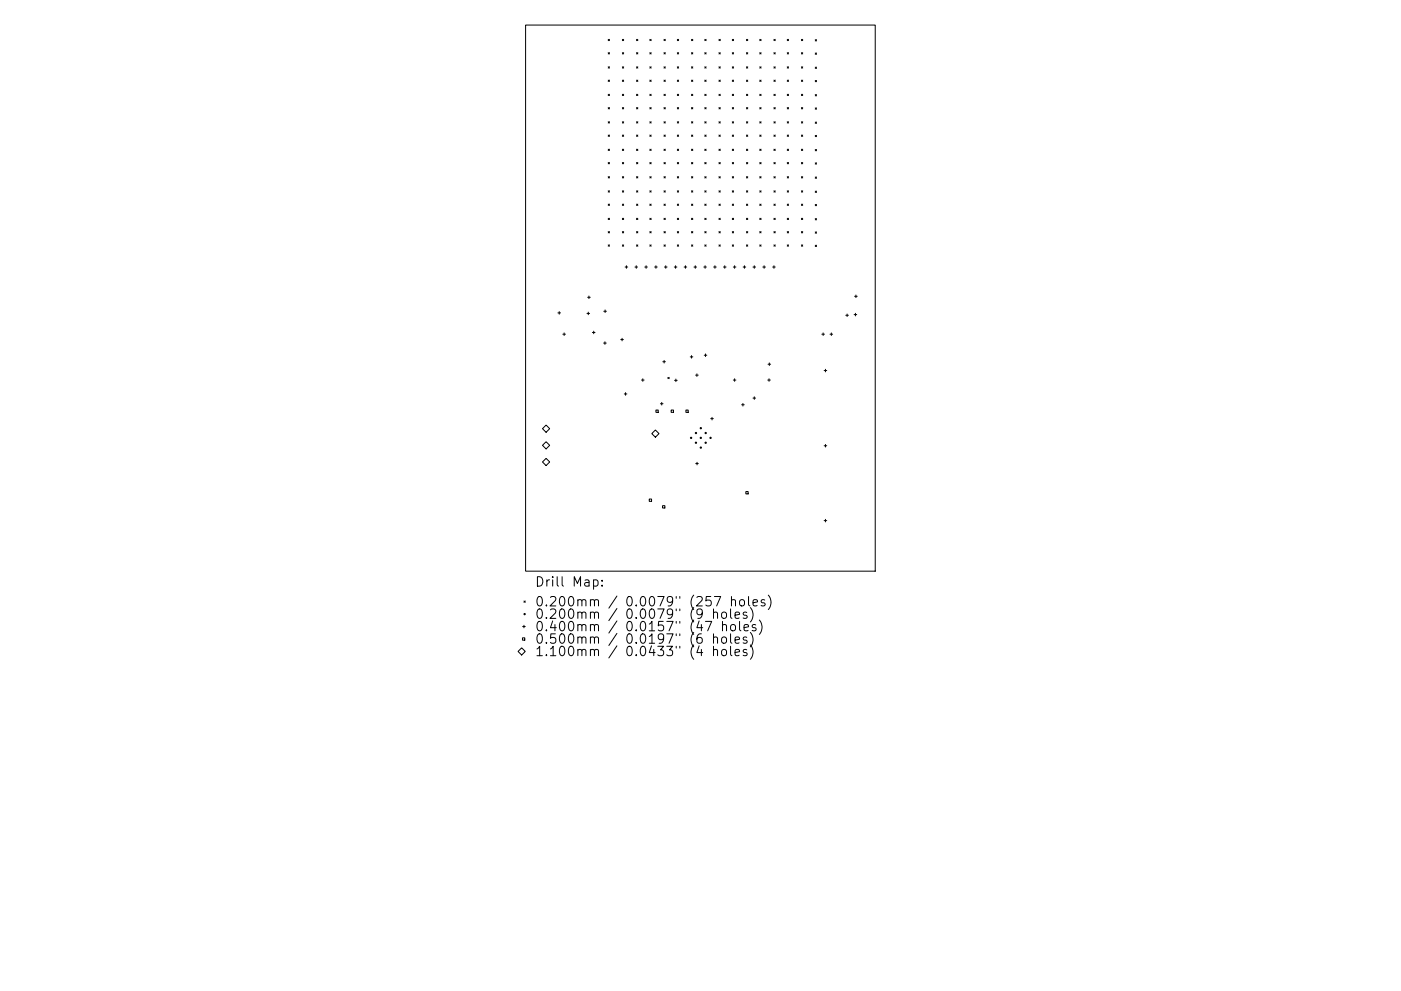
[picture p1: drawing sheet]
<svg xmlns="http://www.w3.org/2000/svg" width="297mm" height="210mm" viewBox="0 0 297 210" stroke-linecap="round" stroke-linejoin="round" font-family="sans-serif">
<defs><g id="words">
<g font-size="2.8">
<text x="113.4" y="124.5">Drill Map:</text>
<text x="113.4" y="128.7">0.200mm / 0.0079&quot; (257 holes)</text>
<text x="113.4" y="131.3">0.200mm / 0.0079&quot; (9 holes)</text>
<text x="113.4" y="133.9">0.400mm / 0.0157&quot; (47 holes)</text>
<text x="113.4" y="136.6">0.500mm / 0.0197&quot; (6 holes)</text>
<text x="113.4" y="139.2">1.100mm / 0.0433&quot; (4 holes)</text>
</g>
</g></defs>
<g fill="none" stroke="#000" stroke-width=".21">
<path d="M111.4 5.3h74.2v115.9h-74.2zM129 8.3l.2 .3M129 11.2l.2 .3M129 14.2l.2 .3M129 17l.2 .3M129.2 8.3l-.2 .3M129.2 11.2l-.2 .3M129.2 14.2l-.2 .3M129.2 17l-.2 .3M132 8.3l.2 .3M132 11.2l.2 .3M132 14.2l.2 .3"/>
<path d="M132 17l.2 .3M132.2 11.2l-.2 .3M132.2 17l-.2 .3M132.2 8.3l-.2 .3M132.2 14.2l-.2 .3M135 8.3l.2 .3M135 11.2l.2 .3M135 14.2l.2 .3M135 17l.2 .3M135.2 11.2l-.2 .3M135.2 17l-.2 .3M135.2 8.3l-.2 .3"/>
<path d="M135.2 14.2l-.2 .3M137.8 14.2l.3 .3M137.8 11.2l.3 .3M137.8 17l.3 .3M137.8 8.3l.3 .3M138.1 11.2l-.3 .3M138.1 17l-.3 .3M138.1 8.3l-.3 .3M138.1 14.2l-.3 .3M140.8 14.2l.3 .3M140.8 8.3l.3 .3M140.8 11.2l.3 .3"/>
<path d="M140.8 17l.3 .3M141.1 11.2l-.3 .3M141.1 17l-.3 .3M141.1 14.2l-.3 .3M141.1 8.3l-.3 .3M143.6 17l.3 .3M143.6 14.2l.3 .3M143.6 11.2l.3 .3M143.6 8.3l.3 .3M143.9 11.2l-.3 .3M143.9 17l-.3 .3M143.9 8.3l-.3 .3"/>
<path d="M143.9 14.2l-.3 .3M146.6 14.2l.3 .3M146.6 17l.3 .3M146.6 8.3l.3 .3M146.6 11.2l.3 .3M146.9 11.2l-.3 .3M146.9 17l-.3 .3M146.9 8.3l-.3 .3M146.9 14.2l-.3 .3M149.4 17l.3 .3M149.4 8.3l.3 .3M149.4 11.2l.3 .3"/>
<path d="M149.4 14.2l.3 .3M149.7 11.2l-.3 .3M149.7 17l-.3 .3M149.7 8.3l-.3 .3M149.7 14.2l-.3 .3M152.4 17l.3 .3M152.4 14.2l.3 .3M152.4 8.3l.3 .3M152.4 11.2l.3 .3M152.7 17l-.3 .3M152.7 11.2l-.3 .3M152.7 8.3l-.3 .3"/>
<path d="M152.7 14.2l-.3 .3M155.3 14.2l.2 .3M155.3 17l.2 .3M155.3 11.2l.2 .3M155.3 8.3l.2 .3M155.5 11.2l-.2 .3M155.5 14.2l-.2 .3M155.5 17l-.2 .3M155.5 8.3l-.2 .3M158.3 14.2l.2 .3M158.3 17l.2 .3M158.3 8.3l.2 .3"/>
<path d="M158.3 11.2l.2 .3M158.5 11.2l-.2 .3M158.5 17l-.2 .3M158.5 14.2l-.2 .3M158.5 8.3l-.2 .3M161.1 17l.3 .3M161.1 14.2l.3 .3M161.1 11.2l.3 .3M161.1 8.3l.3 .3M161.4 8.3l-.3 .3M161.4 11.2l-.3 .3M161.4 14.2l-.3 .3"/>
<path d="M161.4 17l-.3 .3M164.1 14.2l.3 .3M164.1 17l.3 .3M164.1 8.3l.3 .3M164.1 11.2l.3 .3M164.4 11.2l-.3 .3M164.4 8.3l-.3 .3M164.4 14.2l-.3 .3M164.4 17l-.3 .3M166.9 14.2l.3 .3M166.9 11.2l.3 .3M166.9 8.3l.3 .3"/>
<path d="M166.9 17l.3 .3M167.2 8.3l-.3 .3M167.2 11.2l-.3 .3M167.2 14.2l-.3 .3M167.2 17l-.3 .3M169.9 14.2l.3 .3M169.9 8.3l.3 .3M169.9 11.2l.3 .3M169.9 17l.3 .3M170.2 8.3l-.3 .3M170.2 11.2l-.3 .3M170.2 14.2l-.3 .3"/>
<path d="M170.2 17l-.3 .3M172.8 14.2l.3 .3M172.8 11.2l.3 .3M172.8 8.4l.3 .3M172.8 17.1l.3 .2M173.1 8.4l-.3 .3M173.1 11.2l-.3 .3M173.1 14.2l-.3 .3M173.1 17.1l-.3 .2M129 20l.2 .3M129 22.8l.2 .3M129 25.8l.2 .3"/>
<path d="M129 28.7l.2 .2M129 31.7l.2 .2M129 34.5l.2 .3M129 37.5l.2 .3M129.2 20l-.2 .3M129.2 22.8l-.2 .3M129.2 25.8l-.2 .3M129.2 28.7l-.2 .2M129.2 31.7l-.2 .2M129.2 34.5l-.2 .3M129.2 37.5l-.2 .3M132 20l.2 .3"/>
<path d="M132 25.8l.2 .3M132 31.7l.2 .2M132 37.5l.2 .3M132 22.8l.2 .3M132 28.7l.2 .2M132 34.5l.2 .3M132.2 22.8l-.2 .3M132.2 28.7l-.2 .2M132.2 34.5l-.2 .3M132.2 37.5l-.2 .3M132.2 20l-.2 .3M132.2 25.8l-.2 .3"/>
<path d="M132.2 31.7l-.2 .2M135 20l.2 .3M135 25.8l.2 .3M135 31.7l.2 .2M135 37.5l.2 .3M135 22.8l.2 .3M135 28.7l.2 .2M135 34.5l.2 .3M135.2 34.5l-.2 .3M135.2 22.8l-.2 .3M135.2 28.7l-.2 .2M135.2 37.5l-.2 .3"/>
<path d="M135.2 20l-.2 .3M135.2 25.8l-.2 .3M135.2 31.7l-.2 .2M137.8 31.7l.3 .2M137.8 37.5l.3 .3M137.8 20l.3 .3M137.8 22.8l.3 .3M137.8 28.7l.3 .2M137.8 34.5l.3 .3M137.8 25.8l.3 .3M138.1 22.8l-.3 .3M138.1 28.7l-.3 .2"/>
<path d="M138.1 31.7l-.3 .2M138.1 34.5l-.3 .3M138.1 37.5l-.3 .3M138.1 20l-.3 .3M138.1 25.8l-.3 .3M140.8 31.7l.3 .2M140.8 37.5l.3 .3M140.8 20l.3 .3M140.8 22.8l.3 .3M140.8 28.7l.3 .2M140.8 34.5l.3 .3M140.8 25.8l.3 .3"/>
<path d="M141.1 28.7l-.3 .2M141.1 34.5l-.3 .3M141.1 22.8l-.3 .3M141.1 31.7l-.3 .2M141.1 37.5l-.3 .3M141.1 20l-.3 .3M141.1 25.8l-.3 .3M143.6 20l.3 .3M143.6 25.8l.3 .3M143.6 22.8l.3 .3M143.6 31.7l.3 .2M143.6 28.7l.3 .2"/>
<path d="M143.6 34.5l.3 .3M143.6 37.5l.3 .3M143.9 22.8l-.3 .3M143.9 25.8l-.3 .3M143.9 28.7l-.3 .2M143.9 31.7l-.3 .2M143.9 34.5l-.3 .3M143.9 20l-.3 .3M143.9 37.5l-.3 .3M146.6 20l.3 .3M146.6 25.8l.3 .3M146.6 22.8l.3 .3"/>
<path d="M146.6 31.7l.3 .2M146.6 37.5l.3 .3M146.6 28.7l.3 .2M146.6 34.5l.3 .3M146.9 22.8l-.3 .3M146.9 28.7l-.3 .2M146.9 25.8l-.3 .3M146.9 31.7l-.3 .2M146.9 34.5l-.3 .3M146.9 20l-.3 .3M146.9 37.5l-.3 .3M149.4 25.8l.3 .3"/>
<path d="M149.4 31.7l.3 .2M149.4 22.8l.3 .3M149.4 28.7l.3 .2M149.4 20l.3 .3M149.4 37.5l.3 .3M149.4 34.5l.3 .3M149.7 20l-.3 .3M149.7 22.8l-.3 .3M149.7 25.8l-.3 .3M149.7 28.7l-.3 .2M149.7 31.7l-.3 .2M149.7 34.5l-.3 .3"/>
<path d="M149.7 37.5l-.3 .3M152.4 25.8l.3 .3M152.4 31.7l.3 .2M152.4 22.8l.3 .3M152.4 28.7l.3 .2M152.4 37.5l.3 .3M152.4 34.5l.3 .3M152.4 20l.3 .3M152.7 22.8l-.3 .3M152.7 20l-.3 .3M152.7 25.8l-.3 .3M152.7 28.7l-.3 .2"/>
<path d="M152.7 31.7l-.3 .2M152.7 37.5l-.3 .3M152.7 34.5l-.3 .3M155.3 37.5l.2 .3M155.3 28.7l.2 .2M155.3 34.5l.2 .3M155.3 20l.2 .3M155.3 22.8l.2 .3M155.3 25.8l.2 .3M155.3 31.7l.2 .2M155.5 20l-.2 .3M155.5 22.8l-.2 .3"/>
<path d="M155.5 25.8l-.2 .3M155.5 34.5l-.2 .3M155.5 37.5l-.2 .3M155.5 31.7l-.2 .2M155.5 28.7l-.2 .2M158.3 37.5l.2 .3M158.3 28.7l.2 .2M158.3 34.5l.2 .3M158.3 20l.2 .3M158.3 25.8l.2 .3M158.3 22.8l.2 .3M158.3 31.7l.2 .2"/>
<path d="M158.5 20l-.2 .3M158.5 22.8l-.2 .3M158.5 25.8l-.2 .3M158.5 31.7l-.2 .2M158.5 34.5l-.2 .3M158.5 37.5l-.2 .3M158.5 28.7l-.2 .2M161.1 20l.3 .3M161.1 22.8l.3 .3M161.1 25.8l.3 .3M161.1 28.7l.3 .2M161.1 31.7l.3 .2"/>
<path d="M161.1 37.5l.3 .3M161.1 34.5l.3 .3M161.4 20l-.3 .3M161.4 28.7l-.3 .2M161.4 31.7l-.3 .2M161.4 34.5l-.3 .3M161.4 37.5l-.3 .3M161.4 25.8l-.3 .3M161.4 22.8l-.3 .3M164.1 25.8l.3 .3M164.1 20l.3 .3M164.1 22.8l.3 .3"/>
<path d="M164.1 31.7l.3 .2M164.1 28.7l.3 .2M164.1 37.5l.3 .3M164.1 34.5l.3 .3M164.4 20l-.3 .3M164.4 25.8l-.3 .3M164.4 28.7l-.3 .2M164.4 31.7l-.3 .2M164.4 34.5l-.3 .3M164.4 22.8l-.3 .3M164.4 37.5l-.3 .3M166.9 25.8l.3 .3"/>
<path d="M166.9 28.7l.3 .2M166.9 31.7l.3 .2M166.9 22.8l.3 .3M166.9 34.5l.3 .3M166.9 37.5l.3 .3M166.9 20l.3 .3M167.2 22.8l-.3 .3M167.2 25.8l-.3 .3M167.2 28.7l-.3 .2M167.2 31.7l-.3 .2M167.2 20l-.3 .3M167.2 34.5l-.3 .3"/>
<path d="M167.2 37.5l-.3 .3M169.9 31.7l.3 .2M169.9 25.8l.3 .3M169.9 28.7l.3 .2M169.9 37.5l.3 .3M169.9 22.8l.3 .3M169.9 34.5l.3 .3M169.9 20l.3 .3M170.2 20l-.3 .3M170.2 22.8l-.3 .3M170.2 25.8l-.3 .3M170.2 28.7l-.3 .2"/>
<path d="M170.2 31.7l-.3 .2M170.2 34.5l-.3 .3M170.2 37.5l-.3 .3M172.8 31.7l.3 .3M172.8 34.5l.3 .3M172.8 37.5l.3 .3M172.8 28.7l.3 .3M172.8 25.9l.3 .3M172.8 22.9l.3 .3M172.8 20.1l.3 .2M173.1 20.1l-.3 .2M173.1 22.9l-.3 .3"/>
<path d="M173.1 25.9l-.3 .3M173.1 28.7l-.3 .3M173.1 31.7l-.3 .3M173.1 34.5l-.3 .3M173.1 37.5l-.3 .3M129 40.5l.2 .3M129 43.3l.2 .3M129 46.3l.2 .3M129 49.1l.2 .3M129 52l.2 .2M129.2 40.5l-.2 .3M129.2 43.3l-.2 .3"/>
<path d="M129.2 46.3l-.2 .3M129.2 49.1l-.2 .3M129.2 52l-.2 .2M132 40.5l.2 .3M132 46.3l.2 .3M132 43.3l.2 .3M132 49.1l.2 .3M132 52l.2 .2M132.2 43.3l-.2 .3M132.2 40.5l-.2 .3M132.2 46.3l-.2 .3M132.2 49.1l-.2 .3"/>
<path d="M132.2 52l-.2 .2M132.5 56.7h.6M132.8 56.4v.5M134.6 56.7h.6M134.9 56.4v.5M135 40.5l.2 .3M135 46.3l.2 .3M135 43.3l.2 .3M135 49.1l.2 .3M135 52l.2 .2M135.2 43.3l-.2 .3M135.2 40.5l-.2 .3"/>
<path d="M135.2 46.3l-.2 .3M135.2 49.1l-.2 .3M135.2 52l-.2 .2M136.7 56.7h.6M137 56.4v.5M137.8 40.5l.3 .3M137.8 43.3l.3 .3M137.8 46.3l.3 .3M137.8 49.1l.3 .3M137.8 52l.3 .2M138.1 40.5l-.3 .3M138.1 43.3l-.3 .3"/>
<path d="M138.1 46.3l-.3 .3M138.1 49.1l-.3 .3M138.1 52l-.3 .2M138.8 56.7h.5M139.1 56.4v.5M140.8 40.5l.3 .3M140.8 46.3l.3 .3M140.8 43.3l.3 .3M140.8 49.1l.3 .3M140.8 52l.3 .2M140.9 56.7h.5M141.1 40.5l-.3 .3"/>
<path d="M141.1 43.3l-.3 .3M141.1 46.3l-.3 .3M141.1 49.1l-.3 .3M141.1 52l-.3 .2M141.2 56.4v.5M143 56.7h.5M143.2 56.4v.5M143.6 43.3l.3 .3M143.6 49.1l.3 .3M143.6 52l.3 .2M143.6 40.5l.3 .3M143.6 46.3l.3 .3"/>
<path d="M143.9 40.5l-.3 .3M143.9 43.3l-.3 .3M143.9 46.3l-.3 .3M143.9 49.1l-.3 .3M143.9 52l-.3 .2M145 56.7h.6M145.3 56.4v.5M146.6 43.3l.3 .3M146.6 49.1l.3 .3M146.6 40.5l.3 .3M146.6 46.3l.3 .3M146.6 52l.3 .2"/>
<path d="M146.9 40.5l-.3 .3M146.9 43.3l-.3 .3M146.9 46.3l-.3 .3M146.9 49.1l-.3 .3M146.9 52l-.3 .2M147.1 56.7h.6M147.4 56.4v.5M149.2 56.7h.6M149.4 52l.3 .2M149.4 43.3l.3 .3M149.4 46.3l.3 .3M149.4 49.1l.3 .3"/>
<path d="M149.4 40.5l.3 .3M149.5 56.4v.5M149.7 40.5l-.3 .3M149.7 43.3l-.3 .3M149.7 46.3l-.3 .3M149.7 49.1l-.3 .3M149.7 52l-.3 .2M151.3 56.7h.6M151.6 56.4v.5M152.4 52l.3 .2M152.4 40.5l.3 .3M152.4 43.3l.3 .3"/>
<path d="M152.4 46.3l.3 .3M152.4 49.1l.3 .3M152.7 40.5l-.3 .3M152.7 43.3l-.3 .3M152.7 46.3l-.3 .3M152.7 49.1l-.3 .3M152.7 52l-.3 .2M153.4 56.7h.5M153.7 56.4v.5M155.3 43.3l.2 .3M155.3 49.1l.2 .3M155.3 46.3l.2 .3"/>
<path d="M155.3 52l.2 .2M155.3 40.5l.2 .3M155.5 56.7h.5M155.5 40.5l-.2 .3M155.5 43.3l-.2 .3M155.5 46.3l-.2 .3M155.5 49.1l-.2 .3M155.5 52l-.2 .2M155.8 56.4v.5M157.6 56.7h.5M157.8 56.4v.5M158.3 40.5l.2 .3"/>
<path d="M158.3 46.3l.2 .3M158.3 43.3l.2 .3M158.3 49.1l.2 .3M158.3 52l.2 .2M158.5 40.5l-.2 .3M158.5 43.3l-.2 .3M158.5 46.3l-.2 .3M158.5 49.1l-.2 .3M158.5 52l-.2 .2M159.6 56.7h.6M159.9 56.4v.5M161.1 49.1l.3 .3"/>
<path d="M161.1 52l.3 .2M161.1 40.5l.3 .3M161.1 43.3l.3 .3M161.1 46.3l.3 .3M161.4 40.5l-.3 .3M161.4 43.3l-.3 .3M161.4 46.3l-.3 .3M161.4 49.1l-.3 .3M161.4 52l-.3 .2M161.7 56.7h.6M162 56.4v.5M163.8 56.7h.6"/>
<path d="M164.1 49.1l.3 .3M164.1 52l.3 .2M164.1 40.5l.3 .3M164.1 46.3l.3 .3M164.1 43.3l.3 .3M164.1 56.4v.5M164.4 40.5l-.3 .3M164.4 43.3l-.3 .3M164.4 46.3l-.3 .3M164.4 49.1l-.3 .3M164.4 52l-.3 .2M166.9 52l.3 .2"/>
<path d="M166.9 43.3l.3 .3M166.9 46.3l.3 .3M166.9 49.1l.3 .3M166.9 40.5l.3 .3M167.2 40.5l-.3 .3M167.2 43.3l-.3 .3M167.2 49.1l-.3 .3M167.2 46.3l-.3 .3M167.2 52l-.3 .2M169.9 52l.3 .2M169.9 40.5l.3 .3M169.9 46.3l.3 .3"/>
<path d="M169.9 43.3l.3 .3M169.9 49.1l.3 .3M170.2 40.5l-.3 .3M170.2 43.3l-.3 .3M170.2 46.3l-.3 .3M170.2 49.1l-.3 .3M170.2 52l-.3 .2M172.8 52l.3 .3M172.8 43.4l.3 .3M172.8 49.2l.3 .3M172.8 46.4l.3 .3M172.8 40.6l.3 .2"/>
<path d="M173.1 43.4l-.3 .3M173.1 40.6l-.3 .2M173.1 46.4l-.3 .3M173.1 49.2l-.3 .3M173.1 52l-.3 .3M118.3 66.4h.5M118.6 66.1v.6M119.3 70.9h.6M119.6 70.6v.6M124.4 66.5h.6M124.6 63.1h.5M124.7 66.2v.6"/>
<path d="M124.9 62.8v.6M125.6 70.5h.6M125.9 70.3v.5M128 72.8h.5M128 66h.6M128.3 72.5v.6M128.3 65.8v.5M131.6 72h.6M131.9 71.8v.5M140.5 76.7h.6M140.8 76.5v.5M146.3 75.7h.6"/>
<path d="M146.6 75.4v.6M147.5 79.6h.5M147.8 79.3v.6M149.3 75.4h.6M149.6 75.1v.5M162.8 77.3h.6M163.1 77v.5M174.2 70.9h.6M174.5 70.6v.6M174.7 78.6h.6M175 78.3v.6M176 70.9h.5"/>
<path d="M176.3 70.6v.6M179.3 66.9h.6M179.6 66.6v.6M181.1 66.7h.5M181.2 62.9h.6M181.4 66.5v.5M181.5 62.6v.5M115 91l.8-.8 .7 .8-.7 .7zM115.8 93.7l.7 .8-.7 .7-.8-.7zM115.8 97.2l.7 .8-.7 .8-.8-.8zM132.4 83.6h.5M132.6 83.3v.6"/>
<path d="M136 80.6h.6M136.3 80.4v.5M138.2 92l.8-.8 .7 .8-.7 .8zM139.1 87h.5v.5h-.5zM140 85.7h.6M140.3 85.4v.5M141.6 80.1l.3 .2M141.9 80.1l-.3 .2M142.3 87h.5v.5h-.5zM143 80.7h.6M143.3 80.4v.6M145.4 87h.5v.5h-.5z"/>
<path d="M147.5 98.4h.6M147.8 98.1v.5M150.7 88.8h.5M151 88.5v.6M155.5 80.6h.5M155.8 80.4v.5M157.2 85.9h.6M157.5 85.6v.6M159.6 84.5h.6M159.9 84.2v.5M162.8 80.6h.5M163.1 80.4v.5"/>
<path d="M174.7 94.6h.6M175 94.3v.6M137.7 105.9h.4v.5h-.4zM140.5 107.3h.5v.5h-.5zM158.1 104.3h.5v.5h-.5zM174.7 110.5h.6M175 110.2v.5M110.6 137.4l.8 .8-.8 .8-.8-.8zM110.8 135.3h.5v.5h-.5zM110.8 132.9h.6M111.1 127.5l.3 .3M111.1 132.7v.5"/>
<path d="M111.4 127.5l-.3 .3M125.8 123.1l.6-.1 .4 .4v.6l-.2 .3h-.8M127.7 124.2v.2M127.7 123.1v.2M149.6 131.8h1.3l-.9 2M151.3 130.1a.5 .5 0 0 1 .8 0v1.1M151.3 135.3a.5 .5 0 0 1 .8 .1v1.1M151.3 138a.5 .5 0 0 1 .8 .1v1M151.3 129.2v2M151.3 134.5v2M151.3 137.1v2M151.5 126.6h1.3l-.9 2"/>
<path d="M153.1 130.1l.3-.2 .5 .2 .1 .7-.2 .3-.4 .1-.3-.2zM153.1 135.3l.3-.2 .5 .2 .1 .8-.2 .3-.4 .1-.3-.2zM153.1 138l.3-.2 .5 .2 .1 .7-.2 .3-.4 .1-.3-.2zM153.2 132.7a.5 .5 0 0 1 .8 .1v1M153.2 131.8v2M154.9 129.2v1.7l.3 .3M154.9 134.5v1.7l.3 .3M154.9 137.1v1.7l.3 .3M155 132.7l.3-.2 .5 .2 .1 .8-.1 .2-.5 .1-.3-.2zM155.1 127.4l.3-.2 .4 .1 .1 1.3M155.1 126.6v2M155.8 130.5l1-.2-.1-.3-.6-.1-.3 .2 .1 1h.8"/>
<path d="M155.8 135.8l1-.2-.1-.4-.6-.1-.3 .3 .1 1h.8M155.8 138.5l1-.2-.1-.4-.6-.1-.3 .3 .1 .9h.8M156.8 131.8v1.8l.3 .2M156.9 127.4l.3-.2a.54 .54 0 0 1 .6 .4v.8a.54 .54 0 0 1-.6 .2 .54 .54 0 0 1-.4-.4zM157.8 133.2l.9-.2-.1-.4-.6-.1-.2 .3v.9h.8M158.3 130l-.5-.1-.2 .2 .1 .3 .6 .2v.5h-.7M158.3 135.2l-.5-.1-.2 .3 .1 .3 .6 .2v.5h-.7M158.3 137.9l-.5-.1-.2 .3 .1 .3 .6 .1v.5h-.7M158.7 126.6v1.7l.3 .3M159.1 128.9a2.29 2.29 0 0 1 0 3.1M159.1 134.2a2.29 2.29 0 0 1 0 3M159.1 136.8a2.29 2.29 0 0 1 0 3.1"/>
<path d="M159.7 127.9l.9-.2-.1-.4-.6-.1-.2 .3 .1 1h.7M160.2 132.6l-.4-.1-.3 .3 .1 .3 .6 .2v.4h-.7M161 131.6a2.29 2.29 0 0 1 0 3M162.1 127.3l-.4-.1-.3 .3 .1 .3 .6 .2v.5h-.7M162.9 126.3a2.29 2.29 0 0 1 0 3"/>
<circle cx="146.5" cy="92.9" r=".14"/>
<circle cx="147.6" cy="93.9" r=".14"/>
<circle cx="147.6" cy="91.9" r=".14"/>
<circle cx="148.6" cy="92.9" r=".14"/>
<circle cx="148.6" cy="90.8" r=".14"/>
<circle cx="148.6" cy="95" r=".14"/>
<circle cx="149.6" cy="93.9" r=".14"/>
<circle cx="149.6" cy="91.9" r=".14"/>
<circle cx="150.7" cy="92.9" r=".14"/>
<circle cx="111.2" cy="130.3" r=".14"/>
</g>
<use href="#words"/>
</svg>
